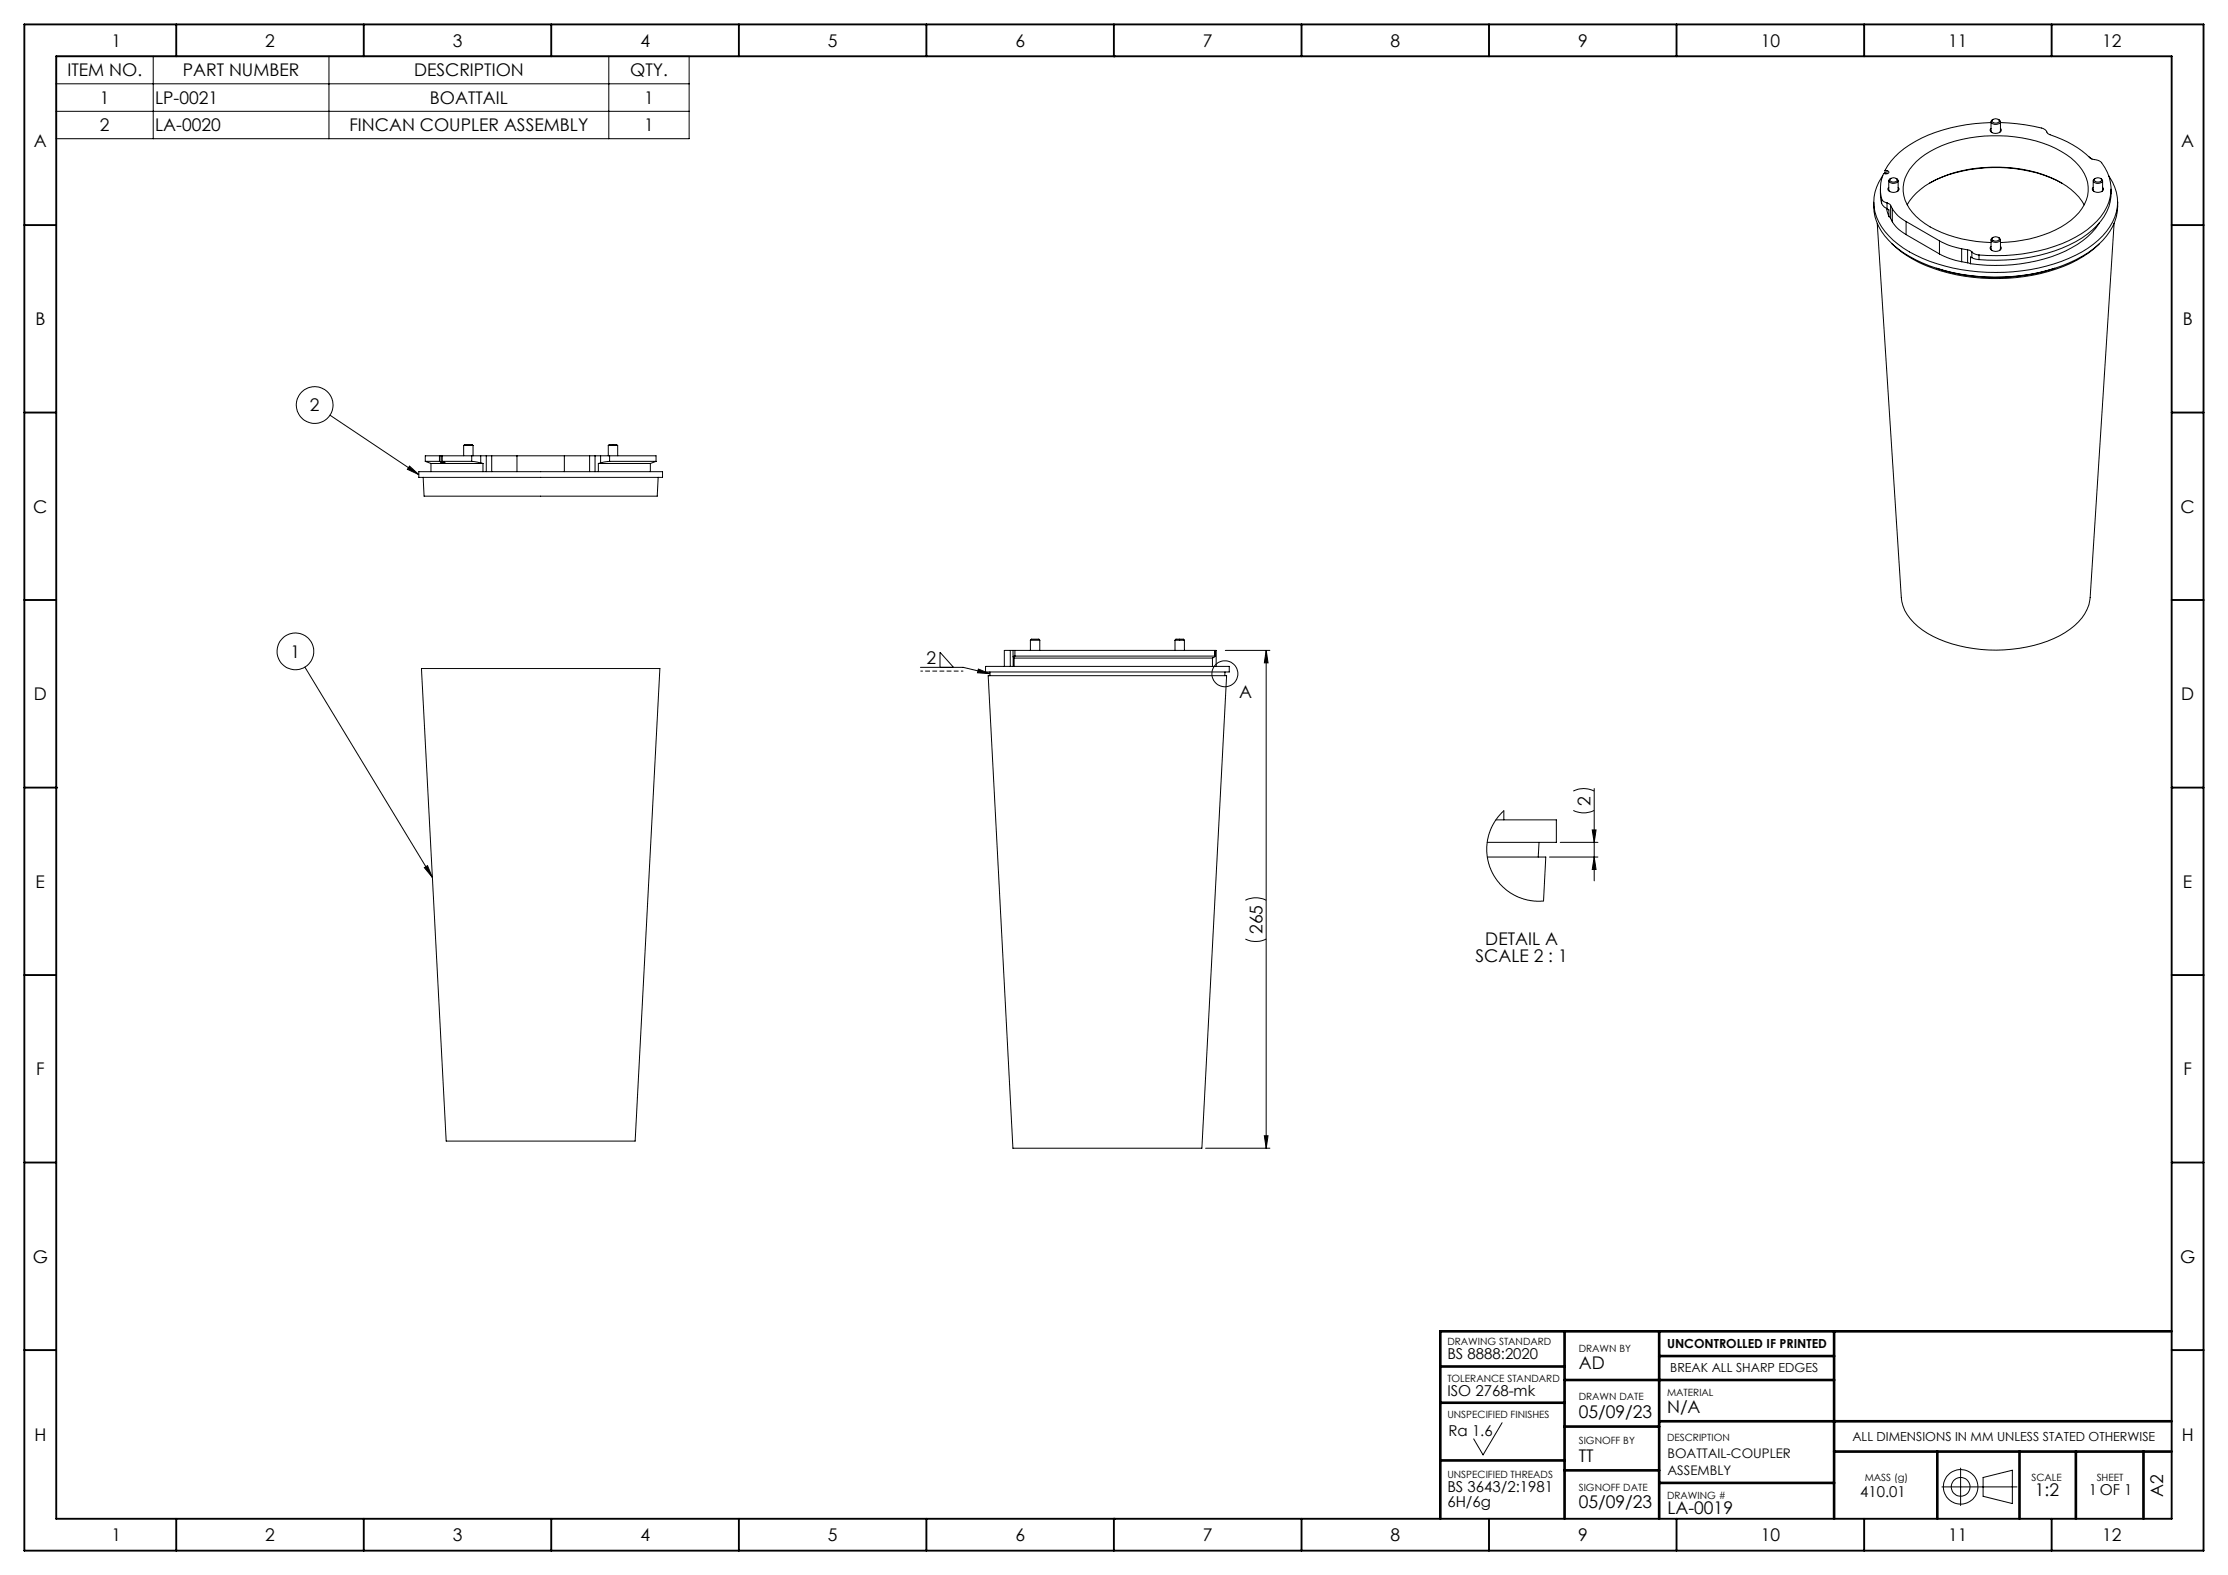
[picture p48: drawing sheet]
<svg xmlns="http://www.w3.org/2000/svg" width="420mm" height="297mm" viewBox="0 0 420 297" stroke-linecap="round" stroke-linejoin="round" font-family="sans-serif">
<defs><g id="words">
<g font-size="3.3">
<text x="21" y="8.8">1</text>
<text x="50" y="8.8">2</text>
<text x="85.4" y="8.8">3</text>
<text x="120.7" y="8.8">4</text>
<text x="156.1" y="8.8">5</text>
<text x="191.4" y="8.8">6</text>
<text x="226.8" y="8.8">7</text>
<text x="262.1" y="8.8">8</text>
<text x="297.5" y="8.8">9</text>
<text x="331.9" y="8.8">10</text>
<text x="367.3" y="8.8">11</text>
<text x="396.3" y="8.8">12</text>
<text x="12.7" y="14.4">ITEM NO.</text>
<text x="34.5" y="14.4">PART NUMBER</text>
<text x="78" y="14.4">DESCRIPTION</text>
<text x="118.8" y="14.4">QTY.</text>
<text x="18.8" y="19.6">1</text>
<text x="29.3" y="19.6">LP-0021</text>
<text x="81" y="19.6">BOATTAIL</text>
<text x="121.4" y="19.6">1</text>
<text x="6.4" y="27.7">A</text>
<text x="18.8" y="24.8">2</text>
<text x="29.3" y="24.8">LA-0020</text>
<text x="65.9" y="24.8">FINCAN COUPLER ASSEMBLY</text>
<text x="121.4" y="24.8">1</text>
<text x="411.2" y="27.7">A</text>
<text x="6.7" y="61.3">B</text>
<text x="411.5" y="61.3">B</text>
<text x="58.4" y="77.6">2</text>
<text x="6.3" y="96.6">C</text>
<text x="411.1" y="96.6">C</text>
<text x="54.8" y="124">1</text>
<text x="174.6" y="125.1">2</text>
<text x="6.4" y="132">D</text>
<text x="233.6" y="131.7">A</text>
<text x="411.2" y="132">D</text>
<text x="299.8" y="151.9" transform="rotate(-90 299.8 151.9)">2</text>
<text x="6.7" y="167.3">E</text>
<text x="411.5" y="167.3">E</text>
<text x="238" y="176.1" transform="rotate(-90 238 176.1)">265</text>
<text x="280" y="178.2">DETAIL A</text>
<text x="278.2" y="181.4">SCALE 2 : 1</text>
<text x="6.8" y="202.7">F</text>
<text x="411.6" y="202.7">F</text>
<text x="6.2" y="238">G</text>
<text x="411" y="238">G</text>
<text x="297.6" y="258.2">AD</text>
<text x="297.6" y="267.3">05/09/23</text>
<text x="314.3" y="266.5">N/A</text>
<text x="6.5" y="271.6">H</text>
<text x="297.6" y="275.6">TT</text>
<text x="411.3" y="271.6">H</text>
<text x="297.6" y="284.4">05/09/23</text>
<text x="314.3" y="285.4">LA-0019</text>
<text x="383.6" y="282">1:2</text>
<text x="407.8" y="282.2" transform="rotate(-90 407.8 282.2)">A2</text>
<text x="21" y="290.6">1</text>
<text x="50" y="290.6">2</text>
<text x="85.4" y="290.6">3</text>
<text x="120.7" y="290.6">4</text>
<text x="156.1" y="290.6">5</text>
<text x="191.4" y="290.6">6</text>
<text x="226.8" y="290.6">7</text>
<text x="262.1" y="290.6">8</text>
<text x="297.5" y="290.6">9</text>
<text x="331.9" y="290.6">10</text>
<text x="367.3" y="290.6">11</text>
<text x="396.3" y="290.6">12</text>
</g>
<g font-size="2.8">
<text x="272.8" y="256.3">BS 8888:2020</text>
<text x="272.8" y="263.2">ISO 2768-mk</text>
<text x="273.1" y="270.7">Ra 1.6</text>
<text x="272.8" y="281.3">BS 3643/2:1981</text>
<text x="393.8" y="281.9">1 OF 1</text>
<text x="272.8" y="284.2">6H/6g</text>
<text x="350.7" y="282.2">410.01</text>
</g>
<g font-size="2.5">
<text x="314.3" y="275">BOATTAIL-COUPLER</text>
<text x="314.3" y="278.2">ASSEMBLY</text>
</g>
<g font-size="2.4">
<text x="314.3" y="254.2">UNCONTROLLED IF PRINTED</text>
<text x="314.8" y="258.7">BREAK ALL SHARP EDGES</text>
<text x="349.2" y="271.7">ALL DIMENSIONS IN MM UNLESS STATED OTHERWISE</text>
</g>
<g font-size="1.9">
<text x="272.8" y="253.6">DRAWING STANDARD</text>
<text x="297.6" y="255">DRAWN BY</text>
<text x="272.8" y="260.6">TOLERANCE STANDARD</text>
<text x="297.6" y="263.9">DRAWN DATE</text>
<text x="314.3" y="263.2">MATERIAL</text>
<text x="272.8" y="267.3">UNSPECIFIED FINISHES</text>
<text x="297.6" y="272.3">SIGNOFF BY</text>
<text x="314.3" y="271.7">DESCRIPTION</text>
<text x="272.8" y="278.7">UNSPECIFIED THREADS</text>
<text x="297.6" y="281">SIGNOFF DATE</text>
<text x="351.5" y="279.3">MASS (g)</text>
<text x="382.9" y="279.3">SCALE</text>
<text x="395.2" y="279.3">SHEET</text>
<text x="314.3" y="282.6">DRAWING #</text>
</g>
</g></defs>
<g fill="none" stroke="#000" stroke-width=".19">
<path d="M10.6 10.6h119.3v15.6h-119.3zM10.6 15.8h119.3M28.9 10.6v15.6M62 10.6v15.6M114.8 10.6v15.6M10.6 21h119.3M353.2 38.1a9.6 9.6 0 0 0 3.7 8.1 27.9 27.9 0 0 0 16 5.9 33.7 33.7 0 0 0 20.7-4.4 11.8 11.8 0 0 0 5.5-7.8l.1-1.8M354.5 35.7v1.5l.2 1.2M354.7 37.5a1.2 1.2 0 0 0 1 .8M354.7 38.4l.5 .6 .5 .3M354.7 37.5v.9M354.9 33.1a8.4 8.4 0 0 0 1.1 11.4 23.7 23.7 0 0 0 12.2 6 36.3 36.3 0 0 0 24.3-3 13.1 13.1 0 0 0 6.5-7.5 8.3 8.3 0 0 0-1.5-6.9"/>
<path d="M355.4 32.5l-.2 .2M355.4 32.1l.3 .1M355.4 32.1v.7M355.6 39.3l.5 1.5M355.7 32.2l.4 .2-.1 .3h-.9a7.6 7.6 0 0 0-.4 4.8M355.7 32.2v.6M355.7 38.3l.7 .4M355.7 39.3l.4 .3v1.2M355.7 38.3v1M356 35.3l-.1 .3a1.21 1.21 0 0 0 2.1 .1l-.2-.4M356 34.1v1.7l.2 .3M356.3 33.8l.6-.3a.51 .51 0 0 1 .7 .6l-.4 .2h-.5l-.4-.2z"/>
<path d="M356.4 38.7l.3 .7M356.4 38.7v2.5M356.4 33.6a.44 .44 0 0 0-.3 .6 1.04 1.04 0 0 0 1.7-.2l-.4-.4M356.7 39.4a6.5 6.5 0 0 0 2.6 2.4M356.7 39.4v2.4M357.8 34.1v1.7l-.2 .3M359.5 38.6a13.4 13.4 0 0 1 7.8-5.7 28.4 28.4 0 0 1 20.2 1 12.1 12.1 0 0 1 5.4 4.7M363.7 34.5a27.8 27.8 0 0 1 25 0M375.3 23.1a29.3 29.3 0 0 0-16.4 4.9 12.6 12.6 0 0 0-3.5 4.1M375.3 24.2l-.1 .2a.89 .89 0 0 0 1.3 .7 .65 .65 0 0 0 .7-.8l-.1-.1M375.3 23v1.7l.2 .3M375.7 22.5l.5-.1a.51 .51 0 0 1 .7 .6l-.7 .2a.51 .51 0 0 1-.6-.5z"/>
<path d="M375.7 22.5l-.1 .1a.37 .37 0 0 0-.1 .6 1.09 1.09 0 0 0 1.6-.3l-.4-.4M377.1 23.1a25.4 25.4 0 0 1 8.4 1.3l.6 .8a22.5 22.5 0 0 1 8.2 4.8l.5 .1a1.97 1.97 0 0 1 1.4 .6 8 8 0 0 1-.9 11 22.9 22.9 0 0 1-12.5 5.9 35.5 35.5 0 0 1-9.7 .5M377.1 23v1.7l-.2 .3M393.8 29.6l.6 .4M394.6 35.3l-.2 .3a1.21 1.21 0 0 0 2.1 .1l-.1-.4M394.6 34.1v1.7l.2 .3M394.8 33.8l.7-.3a.51 .51 0 0 1 .6 .6l-.3 .2h-.6l-.4-.2zM395 33.6l-.4 .4a.94 .94 0 0 0 .8 .6 .94 .94 0 0 0 1-.5l-.4-.5M396.4 34.1v1.7l-.2 .3M398 35.7a9 9 0 0 1-3.6 7.7 26.2 26.2 0 0 1-14.8 5.5l-3.2 .2-3.3-.1M353.9 42.1l4.5 70.6a8.4 8.4 0 0 0 4 6.1 26.4 26.4 0 0 0 18.3 3.4 19.5 19.5 0 0 0 11.1-5 7.5 7.5 0 0 0 2.2-4.5l4.5-70.6M356.1 40.8l.3 .4"/>
<path d="M356.4 41.2l.3 .6M356.6 46a25.8 25.8 0 0 0 15.4 6.3 33.5 33.5 0 0 0 20.7-3.9l2-1.5 1.1-.9M356.7 41.8a6.8 6.8 0 0 0 2.6 2.4M359.3 44.2l6.3 3.7M359.3 41.8l6.3 3.6M359.3 41.8v2.4M365.1 50.6a36.3 36.3 0 0 0 22.3 0M365.6 47.9a13.8 13.8 0 0 0 4.2 1.5M365.6 45.4a13 13 0 0 0 4.2 1.5M365.6 45.4v2.5M369.8 49.4l1.1 .2M369.8 46.9l1.1 .2"/>
<path d="M369.8 46.9v2.5M370.9 49.6l.6 .1M370.9 47.1l.8 .4M370.9 47.1v2.5M371.7 47.5a1.97 1.97 0 0 0 1.4 .6M371.7 48.6l1.4 .4M371.7 48.6l-.2-.1v1.2M371.7 47.5v1.1M373.1 48.1v.9M375.3 45.7a23.3 23.3 0 0 1-13.3-4.2 7.4 7.4 0 0 1-3.1-7.1 10.1 10.1 0 0 1 6-6.4 28 28 0 0 1 22.6 0 10.5 10.5 0 0 1 6 6.4 7.2 7.2 0 0 1-3.1 7.1 22.8 22.8 0 0 1-13.3 4.2M375.3 46.5l-.1 .1a.92 .92 0 0 0 1.3 .8 .65 .65 0 0 0 .7-.9h-.1M375.3 45.2v1.7l.2 .4"/>
<path d="M375.6 44.9l.6-.3a.51 .51 0 0 1 .7 .6l-.7 .3a.51 .51 0 0 1-.6-.6zM375.7 44.8l-.4 .4a.96 .96 0 0 0 .9 .5 .96 .96 0 0 0 .9-.6l-.4-.3M377.1 45.2v1.7l-.2 .4M395.7 42a16.2 16.2 0 0 1-9 6.4 33.9 33.9 0 0 1-15.2 1.3M62.2 78.3l16.7 11.2M77.2 87.9l1.7 1.6-2.1-1zM78.9 88.9h46v1.1h-46zM79.8 90l.1 3.6h44l.2-3.6M80.2 87h2.6M80.2 87l1 .4M81.2 87.4h9.8M81.2 87.4v1.5"/>
<path d="M82.8 85.9h-2.6v1.1M82.8 85.9h.3M82.8 87l.3 .1M82.8 85.9v1.1M83.1 85.9h.3M83.1 85.9v1.2M83.4 87l.5 .3-.8-.2M83.4 87h5.5M83.4 85.9h5.5M83.4 85.9v1.1M87.4 84h1.8M87.4 84l.2-.2h1.4l.2 .2"/>
<path d="M87.4 84v1.9M88.9 87l1.7 .3M88.9 85.9h1.7M88.9 85.9v1.1M89.2 84v1.9M90.6 87.3l.4 .1M90.6 85.9h1.1M90.6 85.9v1.4M91 87.4v1.5M91.7 85.9h1M91.7 85.9v3M92.7 85.9h4.8"/>
<path d="M92.7 85.9v3M97.5 85.9v3M97.5 85.9h8.9M106.4 85.9h4.7M106.4 85.9v3M111.1 85.9h1.1M111.1 85.9v3M112.2 85.9h1M112.2 85.9v3M112.8 87.4h9.8M112.8 87.4v1.5M113.2 87.3l-.4 .1"/>
<path d="M113.2 85.9h1.7M113.2 85.9v1.4M114.7 84l.1-.2h1.4l.2 .2M114.7 84h1.7M114.7 84v1.9M114.9 87l-1.7 .3M114.9 87h8.8M114.9 85.9h8.8v1.1M114.9 85.9v1.1M116.4 84v1.9M122.6 87.4v1.5M123.7 87l-1.1 .4"/>
<path d="M57.5 125.8l24 39.6M79.4 126.1h45l-4.7 89.1h-35.6zM173.5 125.8h8.1l5 1.2M177.2 125.8v-2.8l2.5 2.8M184.4 126.2l2.2 .8-2.3-.1zM185.8 125.7h45.9v1h-45.9zM186.3 127.4h44.9l-4.6 89.1h-35.7zM186.6 126.7v.7M190.4 122.6h.6M190.4 122.6h-1.1v3.1M190.4 122.6v3.1M191 122.6h.3"/>
<path d="M191 122.6v1.2M191 123.9v1.8M191.2 124.1h37.4M191.2 124.1v1.6M191.3 123.7h37.7M191.3 122.6h37.7M191.3 123.7l-.3 .1 .2 .3M191.3 122.6v1.1M194.2 120.7l.2-.2h1.4l.2 .2M194.2 120.7h1.8M194.2 120.7v1.9M196 120.7v1.9"/>
<path d="M221.5 120.7h1.8M221.5 120.7l.2-.2h.2a1.68 1.68 0 0 1 1.4 .2M221.5 120.7v1.9M223.3 120.7v1.9M228.6 124.1v1.6M229 123.7h.1l-.5 .4M229 122.6h.1M229 122.6v1.1M229.1 122.6h.2v3.1M229.1 122.6v1.2M230.9 126.7v.7M231 122.6h8.4"/>
<path d="M238.7 122.6v93.9M238.7 122.6l.3 2.4h-.7zM282 154.6h11.4v4.2h-13.1M283.5 154.6v-1.7l-1.1 1.1-1 1.5-.4 .8-.5 1.8-.2 1.5v1.7l.3 1.4 .6 1.7 1.5 2.2 1.3 1.2 1.5 1 2.4 .9 1.7 .2h1.4l.4-8.3h-11M290.1 158.8l-.1 2.8M294.1 158.8h7.1M296.6 152.8a4.5 4.5 0 0 0 3.9 0M296.6 149.2a4.3 4.3 0 0 1 3.9 0M300.1 156.5h.8l-.4 2.3zM300.5 148.7v17.4M80 163.6l.6-.4 .9 2.2zM234.8 177.1a4.5 4.5 0 0 0 3.9 0"/>
<path d="M234.8 169.8a4.3 4.3 0 0 1 3.9 0M292.1 161.6h9.1M300.5 161.6l.4 2.3h-.8zM227.3 216.5h12.1M238.3 214.2h.7l-.3 2.3zM283.2 268.3l-3.6 6-1.8-3M369.6 276.8v7.1M373.8 278.6l5.5-1.4v6.3l-5.5-1.4zM366.1 280.4h14.1"/>
<circle cx="59.3" cy="76.4" r="3.5"/>
<circle cx="55.7" cy="122.8" r="3.5"/>
<circle cx="230.9" cy="127" r="2.45"/>
<circle cx="369.6" cy="280.4" r="1.77"/>
<circle cx="369.6" cy="280.4" r="3.2"/>
</g>
<path d="M181.6 126.5h-8.1" fill="none" stroke="#000" stroke-width=".19" stroke-dasharray=".9 .4" stroke-dashoffset=".5" stroke-linecap="butt"/>
<g fill="none" stroke="#000" stroke-width=".35">
<path d="M4.6 4.6h410.8v287.8h-410.8zM10.6 10.6h398.8v275.8h-398.8zM33.2 4.6v6M68.6 4.6v6M103.9 4.6v6M139.3 4.6v6M174.6 4.6v6M210 10.6h.1M210 4.6v6M245.3 4.6v6M280.7 4.6v6M316 4.6v6"/>
<path d="M351.4 4.6v6M386.8 4.6v6M4.6 42.4h6M409.4 42.4h6M4.6 77.8h6M409.4 77.8h6M4.6 113.1h6M409.4 113.1h6M4.6 148.5h6M10.6 148.5h.1M409.4 148.5h.1M409.4 148.5h6"/>
<path d="M4.6 183.8h6M409.4 183.8h6M4.6 219.2h6M409.4 219.2h6M4.6 254.6h6M409.4 254.6h6M33.2 286.4v6M68.6 286.4v6M103.9 286.4v6M139.3 286.4v6M174.6 286.4v6M210 286.4h.1"/>
<path d="M210 286.4v6M245.3 286.4v6M280.7 286.4v6M316 286.4v6M351.4 286.4v6M386.8 286.4v6"/>
</g>
<g fill="none" stroke="#000" stroke-width=".49">
<path d="M271.5 257.7h23.4M294.9 251v35.4M312.8 251v35.4M312.8 255.7h32.9M345.7 251v35.4M409.4 251h-137.9v35.4M271.5 264.5h23.4M271.5 275.4h23.4M294.9 260.2h50.8M294.9 269h17.9M294.9 277.2h17.9M312.8 268h96.6"/>
<path d="M312.8 279.6h32.9M345.7 273.7h63.7M365.2 273.7v12.7M380.7 273.7v12.7M391.3 273.7v12.7M404.1 273.7v12.7"/>
</g>
<g fill="#000">
<path d="M80 163.6l.6-.4 .9 2.2zM77.2 87.9l1.7 1.6-2.1-1zM184.4 126.2l2.2 .8-2.3-.1z"/>
<path d="M300.5 161.6l.4 2.3h-.8zM300.1 156.5h.8l-.4 2.3z"/>
<path d="M238.3 214.2h.7l-.3 2.3zM238.7 122.6l.3 2.4h-.7z"/>
</g>
<use href="#words"/>
</svg>
